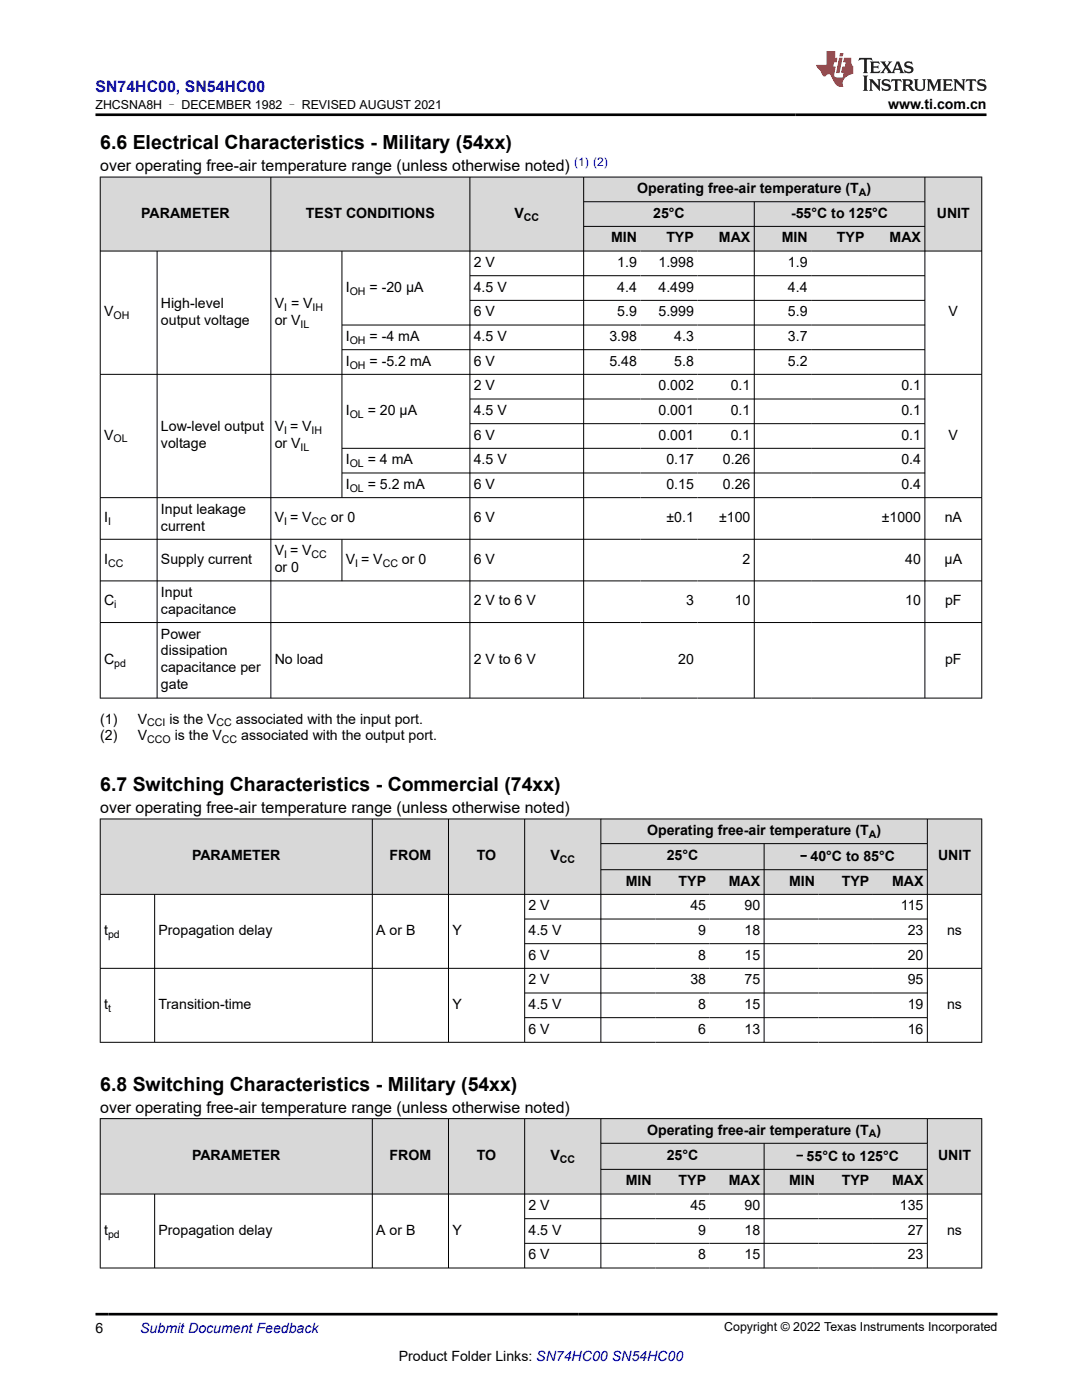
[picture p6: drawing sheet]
<svg xmlns="http://www.w3.org/2000/svg" width="216mm" height="279mm" viewBox="0 0 216 279" stroke-linecap="round" stroke-linejoin="round" font-family="sans-serif">
<defs><g id="words">
<g font-size="3.9">
<text x="20" y="29.8">6.6 Electrical Characteristics - Military (54xx)</text>
<text x="20" y="157.9">6.7 Switching Characteristics - Commercial (74xx)</text>
<text x="20" y="217.7">6.8 Switching Characteristics - Military (54xx)</text>
</g>
<text font-size="3.2" fill="#00f" x="19" y="18.3">SN74HC00, SN54HC00</text>
<g font-size="3.2">
<text x="20" y="34.2">over operating free-air temperature range (unless otherwise noted)</text>
<text x="20" y="162.3">over operating free-air temperature range (unless otherwise noted)</text>
<text x="20" y="222.1">over operating free-air temperature range (unless otherwise noted)</text>
</g>
<g font-size="2.8">
<text x="177.2" y="21.7">www.ti.com.cn</text>
<text x="127.2" y="38.5">Operating free-air temperature (T )</text>
<text x="28.2" y="43.5">PARAMETER</text>
<text x="61" y="43.5">TEST CONDITIONS</text>
<text x="102.6" y="43.5">V</text>
<text x="130.3" y="43.5">25°C</text>
<text x="157.9" y="43.5">-55°C to 125°C</text>
<text x="186.9" y="43.5">UNIT</text>
<text x="94.5" y="53.3">2 V</text>
<text x="121.9" y="48.4">MIN</text>
<text x="123.2" y="53.3">1.9</text>
<text x="131.4" y="53.3">1.998</text>
<text x="133" y="48.4">TYP</text>
<text x="143.5" y="48.4">MAX</text>
<text x="156" y="48.4">MIN</text>
<text x="157.2" y="53.3">1.9</text>
<text x="167" y="48.4">TYP</text>
<text x="177.5" y="48.4">MAX</text>
<text x="69" y="58.2">I</text>
<text x="73.7" y="58.2">= -20 µA</text>
<text x="94.5" y="58.2">4.5 V</text>
<text x="123.2" y="58.2">4.4</text>
<text x="131.4" y="58.2">4.499</text>
<text x="157.2" y="58.2">4.4</text>
<text x="20.8" y="63.1">V</text>
<text x="32.1" y="61.4">High-level</text>
<text x="32.1" y="64.8">output voltage</text>
<text x="54.8" y="61.4">V = V</text>
<text x="54.8" y="64.8">or V</text>
<text x="94.5" y="63.1">6 V</text>
<text x="123.2" y="63.1">5.9</text>
<text x="131.4" y="63.1">5.999</text>
<text x="157.2" y="63.1">5.9</text>
<text x="189.3" y="63.1">V</text>
<text x="69" y="68.1">I</text>
<text x="73.7" y="68.1">= -4 mA</text>
<text x="94.5" y="68.1">4.5 V</text>
<text x="121.6" y="68.1">3.98</text>
<text x="134.5" y="68.1">4.3</text>
<text x="157.2" y="68.1">3.7</text>
<text x="69" y="73">I</text>
<text x="73.7" y="73">= -5.2 mA</text>
<text x="94.5" y="73">6 V</text>
<text x="94.5" y="77.9">2 V</text>
<text x="121.6" y="73">5.48</text>
<text x="131.4" y="77.9">0.002</text>
<text x="134.5" y="73">5.8</text>
<text x="145.8" y="77.9">0.1</text>
<text x="157.2" y="73">5.2</text>
<text x="179.9" y="77.9">0.1</text>
<text x="69" y="82.8">I</text>
<text x="73.4" y="82.8">= 20 µA</text>
<text x="94.5" y="82.8">4.5 V</text>
<text x="131.4" y="82.8">0.001</text>
<text x="145.8" y="82.8">0.1</text>
<text x="179.9" y="82.8">0.1</text>
<text x="20.8" y="87.7">V</text>
<text x="32.1" y="86.1">Low-level output</text>
<text x="32.1" y="89.4">voltage</text>
<text x="54.8" y="89.4">or V</text>
<text x="54.8" y="86.1">V = V</text>
<text x="94.5" y="87.7">6 V</text>
<text x="131.4" y="87.7">0.001</text>
<text x="145.8" y="87.7">0.1</text>
<text x="179.9" y="87.7">0.1</text>
<text x="189.3" y="87.7">V</text>
<text x="69" y="92.7">I</text>
<text x="73.4" y="92.7">= 4 mA</text>
<text x="94.5" y="92.7">4.5 V</text>
<text x="133" y="92.7">0.17</text>
<text x="144.2" y="92.7">0.26</text>
<text x="179.9" y="92.7">0.4</text>
<text x="69" y="97.6">I</text>
<text x="73.4" y="97.6">= 5.2 mA</text>
<text x="94.5" y="97.6">6 V</text>
<text x="133" y="97.6">0.15</text>
<text x="144.2" y="97.6">0.26</text>
<text x="179.9" y="97.6">0.4</text>
<text x="20.8" y="104.2">I</text>
<text x="32.1" y="102.5">Input leakage</text>
<text x="32.1" y="105.9">current</text>
<text x="54.8" y="104.2">V = V</text>
<text x="66" y="104.2">or 0</text>
<text x="94.5" y="104.2">6 V</text>
<text x="133" y="104.2">±0.1</text>
<text x="143.5" y="104.2">±100</text>
<text x="176" y="104.2">±1000</text>
<text x="188.5" y="104.2">nA</text>
<text x="20.8" y="112.5">I</text>
<text x="32.1" y="112.5">Supply current</text>
<text x="54.8" y="110.8">V = V</text>
<text x="69" y="112.5">V = V</text>
<text x="80.2" y="112.5">or 0</text>
<text x="94.5" y="112.5">6 V</text>
<text x="148.2" y="112.5">2</text>
<text x="180.6" y="112.5">40</text>
<text x="188.5" y="112.5">µA</text>
<text x="32.1" y="119.1">Input</text>
<text x="54.8" y="114.2">or 0</text>
<text x="20.8" y="120.8">C</text>
<text x="32.1" y="122.5">capacitance</text>
<text x="94.5" y="120.8">2 V to 6 V</text>
<text x="136.9" y="120.8">3</text>
<text x="146.6" y="120.8">10</text>
<text x="180.6" y="120.8">10</text>
<text x="188.6" y="120.8">pF</text>
<text x="32.1" y="127.4">Power</text>
<text x="32.1" y="130.8">dissipation</text>
<text x="20.8" y="132.5">C</text>
<text x="32.1" y="134.2">capacitance per</text>
<text x="32.1" y="137.6">gate</text>
<text x="54.8" y="132.5">No load</text>
<text x="94.5" y="132.5">2 V to 6 V</text>
<text x="135.3" y="132.5">20</text>
<text x="188.6" y="132.5">pF</text>
<text x="20" y="144.4">(1)</text>
<text x="20" y="147.8">(2)</text>
<text x="27.5" y="144.4">V</text>
<text x="27.5" y="147.8">V</text>
<text x="33.8" y="144.4">is the V</text>
<text x="34.9" y="147.8">is the V</text>
<text x="47.1" y="144.4">associated with the input port.</text>
<text x="48.1" y="147.8">associated with the output port.</text>
<text x="129.1" y="166.6">Operating free-air temperature (T )</text>
<text x="38.3" y="171.7">PARAMETER</text>
<text x="77.7" y="171.7">FROM</text>
<text x="95.2" y="171.7">TO</text>
<text x="109.8" y="171.7">V</text>
<text x="133" y="171.7">25°C</text>
<text x="158.9" y="171.8">–40°C to 85°C</text>
<text x="187.2" y="171.7">UNIT</text>
<text x="124.9" y="176.8">MIN</text>
<text x="135.4" y="176.8">TYP</text>
<text x="145.4" y="176.8">MAX</text>
<text x="157.4" y="176.8">MIN</text>
<text x="168" y="176.8">TYP</text>
<text x="178" y="176.8">MAX</text>
<text x="105.5" y="181.7">2 V</text>
<text x="137.8" y="181.7">45</text>
<text x="148.6" y="181.7">90</text>
<text x="179.8" y="181.7">115</text>
<text x="20.8" y="186.6">t</text>
<text x="31.6" y="186.6">Propagation delay</text>
<text x="75.1" y="186.6">A or B</text>
<text x="90.3" y="186.6">Y</text>
<text x="105.5" y="186.6">4.5 V</text>
<text x="105.5" y="191.5">6 V</text>
<text x="139.3" y="186.6">9</text>
<text x="139.3" y="191.5">8</text>
<text x="148.6" y="186.6">18</text>
<text x="148.6" y="191.5">15</text>
<text x="181.1" y="186.6">23</text>
<text x="181.1" y="191.5">20</text>
<text x="189" y="186.6">ns</text>
<text x="105.5" y="196.4">2 V</text>
<text x="137.8" y="196.4">38</text>
<text x="148.6" y="196.4">75</text>
<text x="181.1" y="196.4">95</text>
<text x="20.8" y="201.4">t</text>
<text x="31.6" y="201.4">Transition-time</text>
<text x="90.3" y="201.4">Y</text>
<text x="105.5" y="201.4">4.5 V</text>
<text x="139.3" y="201.4">8</text>
<text x="148.6" y="201.4">15</text>
<text x="181.1" y="201.4">19</text>
<text x="189" y="201.4">ns</text>
<text x="105.5" y="206.3">6 V</text>
<text x="139.3" y="206.3">6</text>
<text x="148.6" y="206.3">13</text>
<text x="181.1" y="206.3">16</text>
<text x="129.1" y="226.4">Operating free-air temperature (T )</text>
<text x="38.3" y="231.5">PARAMETER</text>
<text x="77.7" y="231.5">FROM</text>
<text x="95.2" y="231.5">TO</text>
<text x="109.8" y="231.5">V</text>
<text x="133" y="231.5">25°C</text>
<text x="158.1" y="231.6">–55°C to 125°C</text>
<text x="187.2" y="231.5">UNIT</text>
<text x="124.9" y="236.6">MIN</text>
<text x="135.4" y="236.6">TYP</text>
<text x="145.4" y="236.6">MAX</text>
<text x="157.4" y="236.6">MIN</text>
<text x="168" y="236.6">TYP</text>
<text x="178" y="236.6">MAX</text>
<text x="105.5" y="241.5">2 V</text>
<text x="137.8" y="241.5">45</text>
<text x="148.6" y="241.5">90</text>
<text x="179.6" y="241.5">135</text>
<text x="20.8" y="246.4">t</text>
<text x="31.6" y="246.4">Propagation delay</text>
<text x="75.1" y="246.4">A or B</text>
<text x="90.3" y="246.4">Y</text>
<text x="105.5" y="246.4">4.5 V</text>
<text x="105.5" y="251.3">6 V</text>
<text x="139.3" y="246.4">9</text>
<text x="139.3" y="251.3">8</text>
<text x="148.6" y="246.4">18</text>
<text x="148.6" y="251.3">15</text>
<text x="181.1" y="246.4">27</text>
<text x="181.1" y="251.3">23</text>
<text x="189" y="246.4">ns</text>
<text x="19" y="266">6</text>
<text x="79.6" y="271.7">Product Folder Links: SN74HC00 SN54HC00</text>
</g>
<text font-size="2.8" fill="#00f" x="28" y="266">Submit Document Feedback</text>
<g font-size="2.5">
<text x="19" y="21.8">ZHCSNA8H – DECEMBER 1982 – REVISED AUGUST 2021</text>
<text x="144.5" y="265.7">Copyright © 2022 Texas Instruments Incorporated</text>
</g>
<text font-size="2.4" fill="#00f" x="114.6" y="33.1">(1) (2)</text>
<g font-size="2.1">
<text x="171.4" y="39.1">A</text>
<text x="104.5" y="44">CC</text>
<text x="69.8" y="58.8">OH</text>
<text x="22.6" y="63.7">OH</text>
<text x="56.7" y="62">I</text>
<text x="60" y="65.4">IL</text>
<text x="62.4" y="62">IH</text>
<text x="69.8" y="68.6">OH</text>
<text x="69.8" y="73.5">OH</text>
<text x="69.8" y="83.4">OL</text>
<text x="22.6" y="88.3">OL</text>
<text x="56.7" y="86.6">I</text>
<text x="62.2" y="86.6">IH</text>
<text x="60" y="90">IL</text>
<text x="69.8" y="93.2">OL</text>
<text x="69.8" y="98.2">OL</text>
<text x="21.6" y="104.8">I</text>
<text x="56.7" y="104.8">I</text>
<text x="62.2" y="104.8">CC</text>
<text x="21.6" y="113.1">CC</text>
<text x="56.7" y="111.4">I</text>
<text x="62.2" y="111.4">CC</text>
<text x="70.9" y="113.1">I</text>
<text x="76.4" y="113.1">CC</text>
<text x="22.8" y="121.4">i</text>
<text x="22.8" y="133.1">pd</text>
<text x="29.4" y="148.3">CCO</text>
<text x="29.4" y="145">CCI</text>
<text x="43.2" y="145">CC</text>
<text x="44.3" y="148.3">CC</text>
<text x="173.3" y="167.2">A</text>
<text x="111.7" y="172.3">CC</text>
<text x="21.6" y="187.2">pd</text>
<text x="21.6" y="201.9">t</text>
<text x="173.3" y="227">A</text>
<text x="111.7" y="232.1">CC</text>
<text x="21.6" y="247">pd</text>
</g>
</g></defs>
<g fill="#d8d8d8">
<path d="M20 35.3h175.9v5h-175.9z" fill-rule="evenodd"/>
<path d="M20.1 35.4h33.9v14.6h-33.9z" fill-rule="evenodd"/>
<path d="M54.1 35.4h39.6v14.6h-39.6z" fill-rule="evenodd"/>
<path d="M93.8 35.4h22.6v14.6h-22.6z" fill-rule="evenodd"/>
<path d="M116.5 35.4h68v4.8h-68z" fill-rule="evenodd"/>
<path d="M184.6 35.4h11.2v14.6h-11.2z" fill-rule="evenodd"/>
<path d="M116.5 40.3h33.9v4.8h-33.9z" fill-rule="evenodd"/>
<path d="M150.6 40.3h33.9v4.8h-33.9z" fill-rule="evenodd"/>
<path d="M116.5 45.2h11.3v4.8h-11.3z" fill-rule="evenodd"/>
<path d="M127.8 45.2h11.4v4.8h-11.4z" fill-rule="evenodd"/>
<path d="M139.2 45.2h11.2v4.8h-11.2z" fill-rule="evenodd"/>
<path d="M150.6 45.2h11.3v4.8h-11.3z" fill-rule="evenodd"/>
<path d="M161.9 45.2h11.3v4.8h-11.3z" fill-rule="evenodd"/>
<path d="M173.2 45.2h11.3v4.8h-11.3z" fill-rule="evenodd"/>
</g>
<g fill="none" stroke="#000" stroke-width=".2">
<path d="M19.9 35.3h176.1M20 35.3v104.1M54 35.3v104.1M93.8 35.3v104.1M116.5 35.3v104.1M184.6 35.3v104.1M195.9 35.3v104.1M19.9 50.1h176.1M31.3 50.1v89.3M68.2 50.1v49.3M93.8 55h90.8M93.8 59.9h90.8"/>
<path d="M116.5 40.3h68.1M116.5 45.2h68.1M150.5 40.3v99.1M19.9 74.7h176.1M68.2 69.8h116.4M93.8 79.6h90.8M184.6 64.9h-116.4M19.9 99.3h176.1M68.2 94.4h116.4M93.8 84.6h90.8M184.6 89.5h-116.4M19.9 107.6h176.1"/>
<path d="M19.9 115.9h176.1M68.2 107.6v8.4M19.9 124.2h176.1M19.9 139.3h176.1"/>
</g>
<g fill="#d8d8d8">
<path d="M20 163.4h175.9v5h-175.9z" fill-rule="evenodd"/>
<path d="M20.1 163.5h54.1v14.9h-54.1z" fill-rule="evenodd"/>
<path d="M74.4 163.5h15v14.9h-15z" fill-rule="evenodd"/>
<path d="M89.6 163.5h15v14.9h-15z" fill-rule="evenodd"/>
<path d="M104.8 163.5h15v14.9h-15z" fill-rule="evenodd"/>
<path d="M120 163.5h65v4.8h-65z" fill-rule="evenodd"/>
<path d="M185.1 163.5h10.7v14.9h-10.7z" fill-rule="evenodd"/>
<path d="M120 168.4h32.4v5.1h-32.4z" fill-rule="evenodd"/>
<path d="M152.5 168.4h32.5v5.1h-32.5z" fill-rule="evenodd"/>
<path d="M120 173.6h10.8v4.8h-10.8z" fill-rule="evenodd"/>
<path d="M130.8 173.6h10.8v4.8h-10.8z" fill-rule="evenodd"/>
<path d="M141.6 173.6h10.8v4.8h-10.8z" fill-rule="evenodd"/>
<path d="M152.5 173.6h10.8v4.8h-10.8z" fill-rule="evenodd"/>
<path d="M163.3 173.6h10.9v4.8h-10.9z" fill-rule="evenodd"/>
<path d="M174.2 173.6h10.8v4.8h-10.8z" fill-rule="evenodd"/>
</g>
<g fill="none" stroke="#000" stroke-width=".2">
<path d="M19.9 163.4h176.1M19.9 178.5h176.1M20 163.4v44.7M30.9 178.5v29.6M74.3 163.4v44.7M89.5 163.4v44.7M104.7 163.4v44.7M119.9 163.4v44.7M119.9 168.4h65.2M119.9 173.6h65.2M152.5 168.4v39.7M185 163.4v44.7"/>
<path d="M195.9 163.4v44.7M19.9 193.3h176.1M104.7 183.4h80.4M104.7 188.3h80.4M104.7 198.2h80.4M19.9 208h176.1M104.7 203.1h80.4"/>
</g>
<g fill="#d8d8d8">
<path d="M20 223.2h175.9v5h-175.9z" fill-rule="evenodd"/>
<path d="M20.1 223.3h54.1v14.9h-54.1z" fill-rule="evenodd"/>
<path d="M74.4 223.3h15v14.9h-15z" fill-rule="evenodd"/>
<path d="M89.6 223.3h15v14.9h-15z" fill-rule="evenodd"/>
<path d="M104.8 223.3h15v14.9h-15z" fill-rule="evenodd"/>
<path d="M120 223.3h65v4.8h-65z" fill-rule="evenodd"/>
<path d="M185.1 223.3h10.7v14.9h-10.7z" fill-rule="evenodd"/>
<path d="M120 228.2h32.4v5.1h-32.4z" fill-rule="evenodd"/>
<path d="M152.5 228.2h32.5v5.1h-32.5z" fill-rule="evenodd"/>
<path d="M120 233.4h10.8v4.8h-10.8z" fill-rule="evenodd"/>
<path d="M130.8 233.4h10.8v4.8h-10.8z" fill-rule="evenodd"/>
<path d="M141.6 233.4h10.8v4.8h-10.8z" fill-rule="evenodd"/>
<path d="M152.5 233.4h10.8v4.8h-10.8z" fill-rule="evenodd"/>
<path d="M163.3 233.4h10.9v4.8h-10.9z" fill-rule="evenodd"/>
<path d="M174.2 233.4h10.8v4.8h-10.8z" fill-rule="evenodd"/>
</g>
<g fill="none" stroke="#000" stroke-width=".2">
<path d="M19.9 223.2h176.1M19.9 238.3h176.1M20 223.2v29.9M30.9 238.3v14.8M74.3 223.2v29.9M89.5 223.2v29.9M104.7 223.2v29.9M119.9 223.2v29.9M119.9 228.2h65.2M119.9 233.4h65.2M152.5 228.2v24.9M185 223.2v29.9"/>
<path d="M195.9 223.2v29.9M19.9 253.1h176.1M104.7 243.2h80.4M104.7 248.1h80.4"/>
</g>
<path d="M171.5 11.6l-.2 .5 .5-.2h.6v.1v2.2l-.2 .4h1l-.2-.4v-2.2v-.1h.5l.5 .2-.1-.5zM173.6 12.3l.2 .4v1.5l-.2 .4h1.9l.1-.6a1.08 1.08 0 0 1-1.3 .2v-.7h.6l.4 .2v-.7l-.4 .2h-.6v-.5l.2-.2a1 1 0 0 1 1 .3l-.1-.5zM175.7 12.3l.9 1.1-1 1.2h.9l-.2-.2 .5-.8 .4 .8-.2 .2h1.6l-.2-.2 .2-.5h.9l.1 .5-.1 .2h.9l-.2-.3-.8-2h-.5l-.9 2.2-.9-1.1 .9-1.1h-.8l.2 .2-.4 .6-.4-.6 .2-.2zM179 12.7l.4 1h-.7zM180.7 12.4a.65 .65 0 0 0-.2 .7 .65 .65 0 0 0 .6 .5l.6 .1 .1 .3a.79 .79 0 0 1-.7 .4 .79 .79 0 0 1-.7-.5l.1 .7 .2-.1a.93 .93 0 0 0 1.1 .1 .93 .93 0 0 0 .4-1 1.46 1.46 0 0 0-1.2-.6l-.1-.3a1.09 1.09 0 0 1 1.2 .2l-.2-.6-.1 .1-.5-.2zM172.2 15.1l.2 .4v2.2l-.2 .4h1l-.2-.4v-2.2l.2-.4zM173.4 15.8l.2 .4v1.5l-.2 .4h.8l-.3-.4 .1-1.3 1.6 1.8v-2l.2-.4h-.7l.1 .2 .1 1.1-1.2-1.3zM176.2 15.9a.65 .65 0 0 0-.2 .8 .65 .65 0 0 0 .6 .4l.6 .2 .1 .2a.79 .79 0 0 1-.7 .4 .79 .79 0 0 1-.7-.5l.1 .7 .2-.1a.93 .93 0 0 0 1.1 .1 .93 .93 0 0 0 .4-.9 1.46 1.46 0 0 0-1.2-.6l-.1-.4a1.09 1.09 0 0 1 1.2 .2l-.1-.6-.2 .1-.5-.1zM177.9 15.8l-.1 .6a.63 .63 0 0 1 .8-.3v1.6l-.3 .4h1l-.2-.4v-1.6a.66 .66 0 0 1 .8 .3l-.1-.6zM180 15.8l.2 .4v1.5l-.2 .4h1l-.2-.2-.1-.7h.5l.1 .2a.79 .79 0 0 0 1.2 .6l-1-.9a.61 .61 0 0 0 .6-.6 .61 .61 0 0 0-.5-.7zM180.8 16.1h.1a.47 .47 0 0 1 .5 .1 .47 .47 0 0 1 .1 .5l-.1 .1-.7 .1zM182.3 15.8l.2 .2a2.27 2.27 0 0 0 .4 2 1.04 1.04 0 0 0 1.7-.7v-1.3l.2-.2h-.8l.2 .4v1.1a.6 .6 0 0 1-.6 .6 .6 .6 0 0 1-.6-.6v-1.1l.3-.4zM184.9 15.8l.2 .4v1.5l-.2 .4h.8l-.3-.4v-1.4l.9 1.9 .9-1.9v1.4l-.3 .4h1l-.2-.4v-1.5l.2-.4h-.8l-.7 1.5-.6-1.5zM188.1 15.8l.2 .4v1.5l-.2 .4h1.9l.1-.6a1.09 1.09 0 0 1-1.3 .2v-.7h.6l.4 .2v-.6l-.4 .2h-.6v-.6l.2-.1a1.01 1.01 0 0 1 1 .3l-.1-.6zM190.2 15.8l.3 .4v1.5l-.3 .4h.8l-.2-.4v-1.3l1.6 1.8v-2l.2-.4h-.7l.2 .2v1.1l-1.2-1.3zM192.8 15.8l-.1 .6a.63 .63 0 0 1 .8-.3v1.6l-.3 .4h1l-.2-.4v-1.6a.66 .66 0 0 1 .8 .3l-.1-.6zM195.2 15.9a.65 .65 0 0 0-.2 .8 .65 .65 0 0 0 .6 .4l.6 .2 .2 .2a.79 .79 0 0 1-.7 .4 .79 .79 0 0 1-.7-.5l.1 .7 .2-.1a.93 .93 0 0 0 1 .1 .93 .93 0 0 0 .5-.9 1.46 1.46 0 0 0-1.3-.6v-.4a1.09 1.09 0 0 1 1.2 .2l-.2-.6-.2 .1-.5-.1z" fill="#231f20"/>
<path d="M164.9 10.2v2.8h-2l.1 .3 .8 1a.95 .95 0 0 0 1 .9 .59 .59 0 0 1 .5-.4 .59 .59 0 0 1 .5 .4l.4 .7a1.59 1.59 0 0 0 2.1 1.4 1.61 1.61 0 0 1 1-2.3l1-.3-.1-1.5a1.59 1.59 0 0 1-.3-1.7h-1.5l-.2 .9h.6l-.2 .9h-.5l-.2 1v.2l.4 .1-.1 .9h-.7a.73 .73 0 0 1-1-.7l.3-1.5h-.5l.1-.9h.5l.2-.9h-.5v-1.3zM167.4 11.5l-.6 3.1h.7l.6-3.1zM167.6 10.6l-.1 .6h.7l.1-.6z" fill="#ed1c24"/>
<path d="M19 22.9h177.8M19 262.3h180" fill="none" stroke="#000" stroke-width=".53"/>
<use href="#words"/>
</svg>
